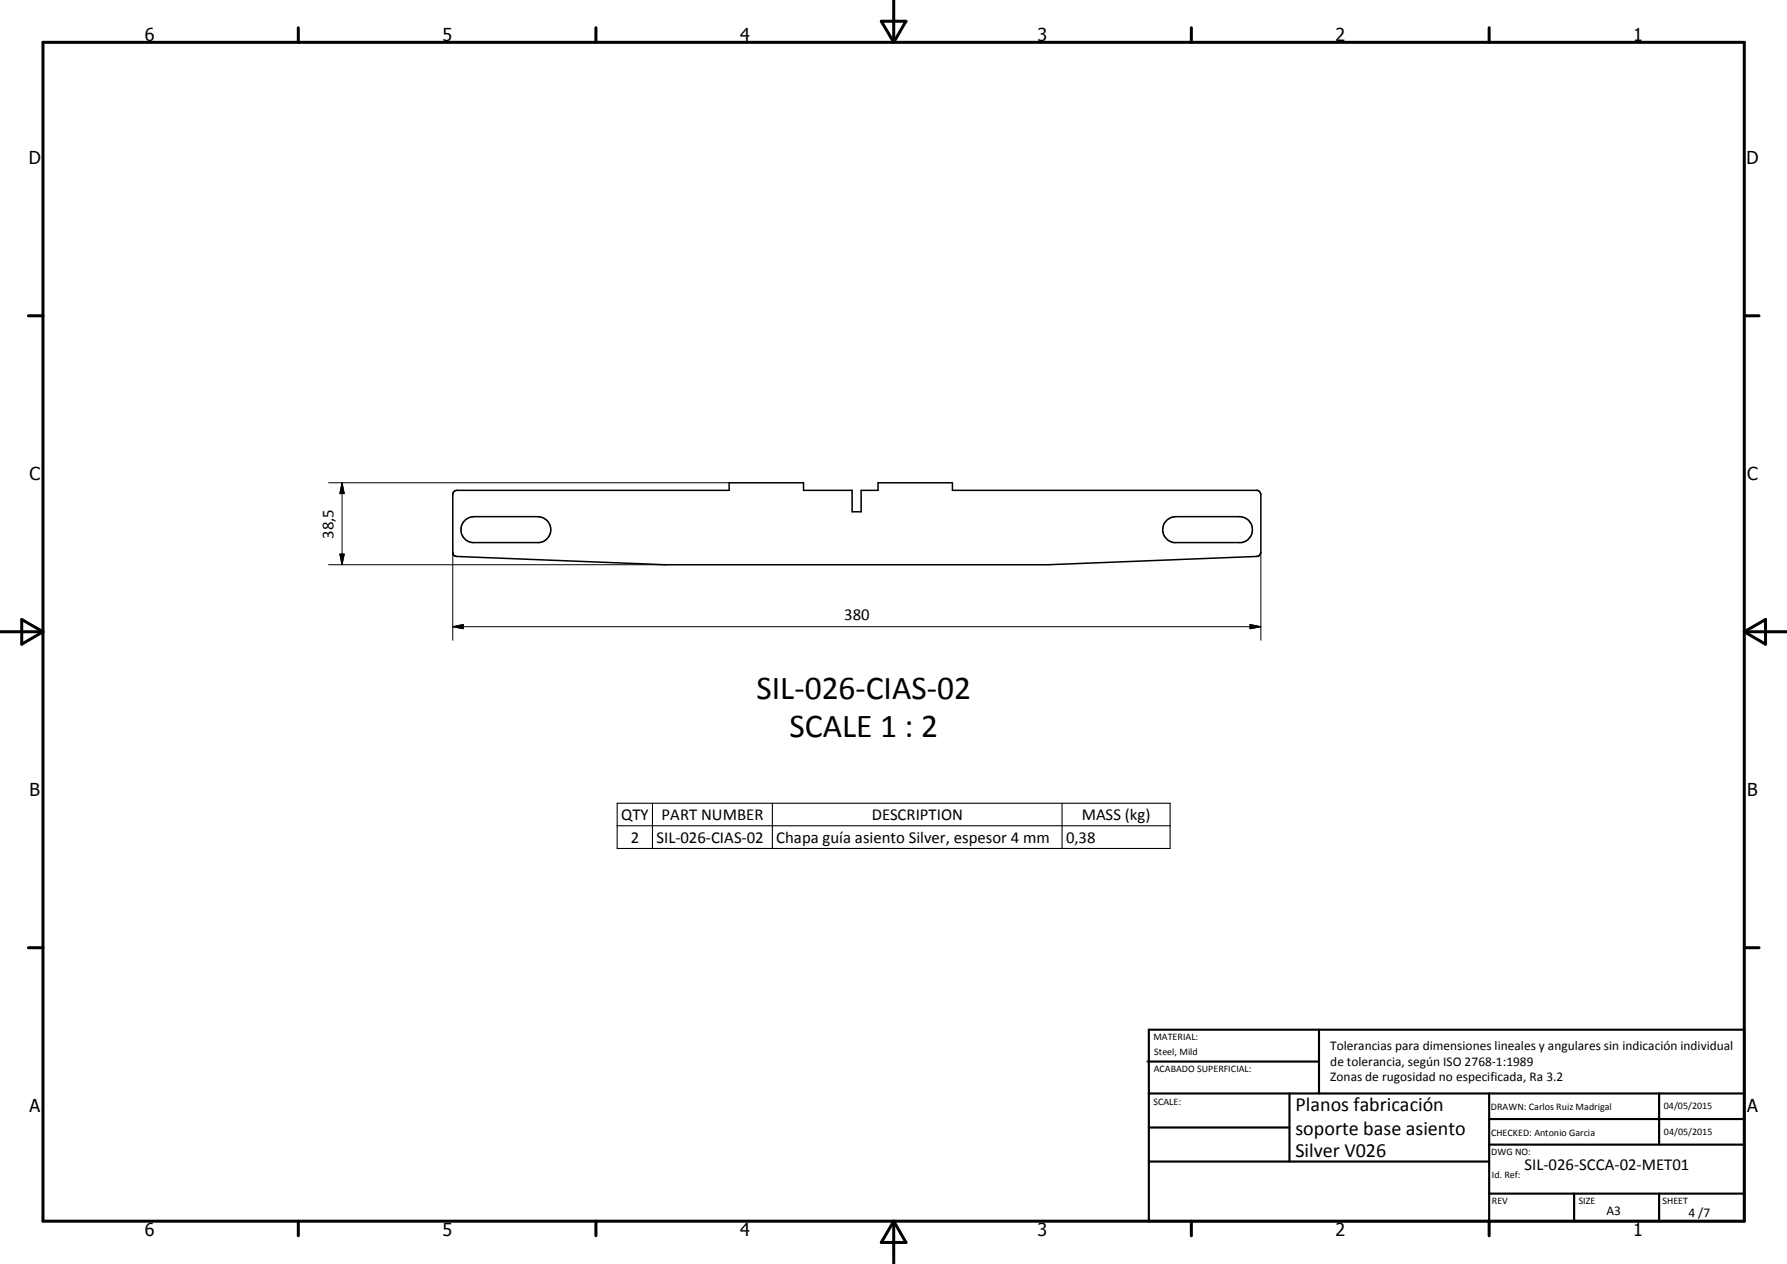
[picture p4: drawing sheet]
<svg xmlns="http://www.w3.org/2000/svg" width="420mm" height="297mm" viewBox="0 0 420 297" stroke-linecap="round" stroke-linejoin="round" font-family="sans-serif">
<defs><g id="words">
<g font-size="7.9">
<text x="177.9" y="164.2">SIL-026-CIAS-02</text>
<text x="185.6" y="173.2">SCALE 1 : 2</text>
</g>
<g font-size="4.7">
<text x="304.6" y="261.2">Planos fabricación</text>
<text x="304.6" y="266.6">soporte base asiento</text>
<text x="304.6" y="272">Silver V026</text>
</g>
<g font-size="4.2">
<text x="34" y="9.6">6</text>
<text x="104" y="9.6">5</text>
<text x="174" y="9.6">4</text>
<text x="244" y="9.6">3</text>
<text x="314" y="9.6">2</text>
<text x="384" y="9.6">1</text>
<text x="6.8" y="38.7">D</text>
<text x="410.6" y="38.7">D</text>
<text x="7" y="112.9">C</text>
<text x="410.8" y="112.9">C</text>
<text x="7" y="187.1">B</text>
<text x="410.8" y="187.1">B</text>
<text x="7" y="261.4">A</text>
<text x="410.8" y="261.4">A</text>
<text x="34" y="290.4">6</text>
<text x="104" y="290.4">5</text>
<text x="174" y="290.4">4</text>
<text x="244" y="290.4">3</text>
<text x="314" y="290.4">2</text>
<text x="384" y="290.4">1</text>
</g>
<g font-size="3.9">
<text x="78.4" y="126.6" transform="rotate(-90 78.4 126.6)">38,5</text>
<text x="198.4" y="145.8">380</text>
<text x="146" y="192.7">QTY</text>
<text x="148.3" y="198">2</text>
<text x="154.3" y="198">SIL-026-CIAS-02</text>
<text x="155.6" y="192.7">PART NUMBER</text>
<text x="205" y="192.7">DESCRIPTION</text>
<text x="250.6" y="198">0,38</text>
<text x="254.3" y="192.8">MASS (kg)</text>
<text x="182.5" y="198.1">Chapa guía asiento Silver, espesor 4 mm</text>
<text x="358.5" y="275">SIL-026-SCCA-02-MET01</text>
</g>
<g font-size="3.1">
<text x="312.7" y="246.8">Tolerancias para dimensiones lineales y angulares sin indicación individual</text>
<text x="312.7" y="250.4">de tolerancia, según ISO 2768-1:1989</text>
<text x="312.7" y="254">Zonas de rugosidad no especificada, Ra 3.2</text>
<text x="377.7" y="285.6">A3</text>
<text x="397" y="285.9">4 /7</text>
</g>
<g font-size="2.4">
<text x="271.2" y="244.4">MATERIAL:</text>
<text x="271.3" y="252">ACABADO SUPERFICIAL:</text>
<text x="271.4" y="247.9">Steel, Mild</text>
<text x="271.2" y="259.7">SCALE:</text>
<text x="350.6" y="260.8">DRAWN: Carlos Ruiz Madrigal</text>
<text x="391.2" y="260.6">04/05/2015</text>
<text x="350.6" y="267">CHECKED: Antonio Garcia</text>
<text x="391.2" y="266.7">04/05/2015</text>
<text x="350.6" y="271.4">DWG NO:</text>
<text x="350.8" y="276.9">Id. Ref:</text>
<text x="350.8" y="282.8">REV</text>
<text x="371.2" y="282.9">SIZE</text>
<text x="390.9" y="282.9">SHEET</text>
</g>
</g></defs>
<path d="M106.6 115.6l.6-.4h64.2v-1.7h17.5v1.7h11.5v5.1h2.1v-5.1h3.9v-1.7h17.5v1.7h71.7l.5 .2 .3 .8v13.8a.95 .95 0 0 1-.9 .8l-49.1 1.9h-90l-49-1.9-.6-.2-.3-.6v-14zM109.2 122.4l1-.7 1.3-.3h14.9a3.1 3.1 0 0 1 3.1 2.9 3.1 3.1 0 0 1-2.7 3.2h-15.8a3 3 0 0 1-2.5-2 3 3 0 0 1 .7-3.1zM274.2 122.4l1-.7 1.2-.3h15a3.1 3.1 0 0 1 3.1 2.9 3.1 3.1 0 0 1-2.7 3.2h-15.8a3 3 0 0 1-2.5-2 3 3 0 0 1 .7-3.1z" fill="none" stroke="#000" stroke-width=".35"/>
<g fill="none" stroke="#000" stroke-width=".71">
<path d="M10.1 9.9h400v277.1h-400zM70.1 6.5v3.4M140.1 6.5v3.4M207.2 5h5.8l-2.9 4.9zM210.1 0v9.9M280.1 6.5v3.4M350.1 6.5v3.4M6.7 74.2h3.4M410.1 74.2h3.5M.1 148.5h10M5.1 145.6l5 2.9-5 2.9zM410.1 148.5h10"/>
<path d="M410.1 148.5l5-2.9v5.8zM6.7 222.7h3.4M410.1 222.7h3.5M70.1 287v3.4M140.1 287v3.4M210.1 287v10M210.1 287l2.9 5h-5.8zM280.1 287v3.4M350.1 287v3.4"/>
</g>
<g fill="none" stroke="#000" stroke-width=".51">
<path d="M269.8 249.5h40.3M270.1 242h140v45h-140zM270.1 257h140M303.2 257v16M310.1 242v15M350.1 257v30M390.1 257v12M270.1 265h33.1M270.1 273h80M350.1 269h60M350.1 263h60M350.1 280.5h60"/>
<path d="M370.1 280.5v6.5M390.1 280.5v6.5"/>
</g>
<path d="M145.1 188.8h130v10.6h-130zM145.1 194.1h130M153.4 188.8v10.6M181.6 188.8v10.6M249.7 188.8v10.6" fill="none" stroke="#000" stroke-width=".25"/>
<path d="M77.2 113.5h94.2M80.4 113.5l.5 2.5h-1zM80.4 113.5v19.2M77.2 132.7h79.2M79.9 130.2h1l-.5 2.5zM106.5 129.8v20.7M296.4 129.8v20.7M106.5 147.3l2.4-.5v.9zM106.5 147.3h189.9M293.9 146.8l2.5 .5-2.5 .4z" fill="none" stroke="#000" stroke-width=".24"/>
<path d="M80.4 113.5l.5 2.5h-1zM79.9 130.2h1l-.5 2.5zM106.5 147.3l2.4-.5v.9zM293.9 146.8l2.5 .5-2.5 .4z" fill="#000"/>
<use href="#words"/>
</svg>
